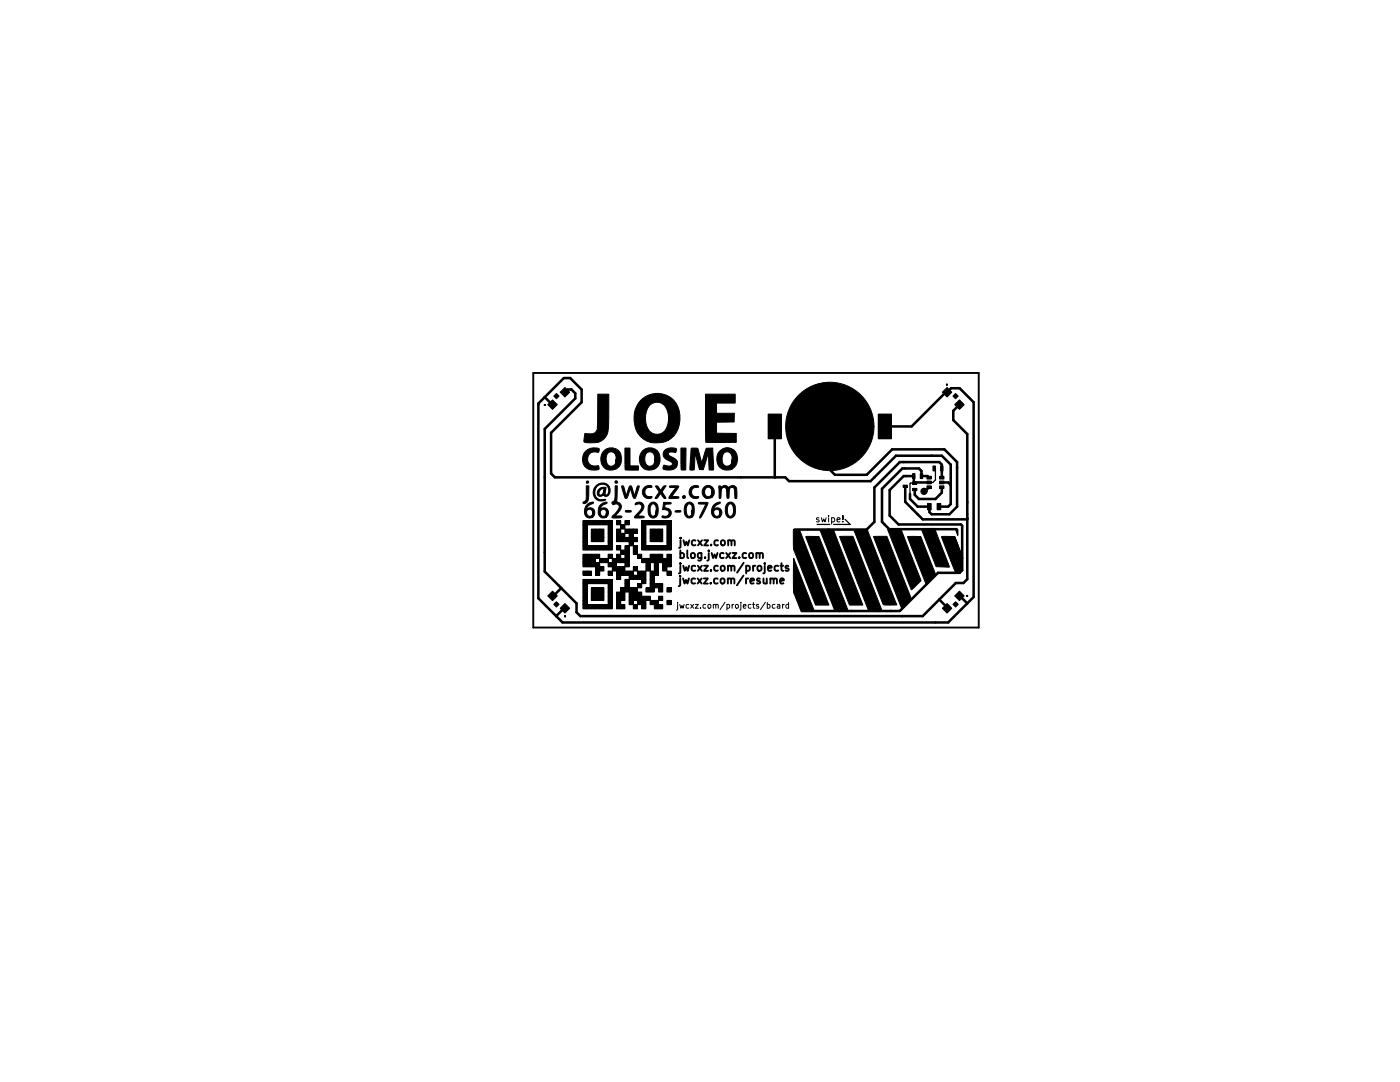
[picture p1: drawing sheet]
<svg xmlns="http://www.w3.org/2000/svg" width="279mm" height="216mm" viewBox="0 0 279 216" stroke-linecap="round" stroke-linejoin="round" font-family="sans-serif">
<path d="M189 76.7v.1M108.7 80.7v.2M193 118.8v.2M112.8 122.9v.1" fill="none" stroke="#000" stroke-width=".3"/>
<g fill="none" stroke="#000" stroke-width=".2">
<path d="M110.5 79l.5-.5 .6 .5-.6 .6zM112.7 77.3l1 1-1 .9-.9-.9zM119.3 78.7h2.2v3.2a14.8 14.8 0 0 1-.4 4.9 2.93 2.93 0 0 1-3.2 1.6l-1-.1-.4-.2 .2-1.6h.3a1.67 1.67 0 0 0 2.2-.7zM128.2 79.6a4.6 4.6 0 0 1 5.2-.5 4.6 4.6 0 0 1 2.3 4.7 4.6 4.6 0 0 1-2.3 4v-4.6a2.66 2.66 0 0 0-2.3-2.9 2.42 2.42 0 0 0-2.2 2.5 3.7 3.7 0 0 0 1.2 3.6 2.18 2.18 0 0 0 3.2-1.8l.1-1.4v4.6a4.6 4.6 0 0 1-4.9-.2 4.6 4.6 0 0 1-2-4.6 4.9 4.9 0 0 1 1.7-3.4zM140.8 78.7h5.9v1.7h-3.7v2.1h3.6l-.1 1.7h-3.5v2.2l3.9 .1v1.8l-6-.1zM188.1 78.3l.9-1 1 1-1 .9zM190.7 78.5l.5 .5-.5 .6-.5-.6zM109.3 80.7l1-.9 .9 .9-.9 1zM116.9 90a2.56 2.56 0 0 1 2.7-.4l-.1 .6a1.7 1.7 0 0 0-2.2 1.2 1.5 1.5 0 0 0 2.2 1.5l.1 .6a2.22 2.22 0 0 1-2.9-.5 2.22 2.22 0 0 1 .2-3zM117 96.9h.5v2.3a1.02 1.02 0 0 1-1.1 1.2v-.2a.82 .82 0 0 0 .6-1zM119.1 96.8a1.53 1.53 0 0 1 2.3 0 1.53 1.53 0 0 1-.2 2.2l-.6-.1-.1-1.3a.85 .85 0 0 0-.9 1.1l.6-.1 .4-.8v1.1l-.1-.1a.76 .76 0 0 1-1.2 0 .76 .76 0 0 1 .2-1.1 1.38 1.38 0 0 1 1.5-.4l-.2 1.3 .1 .2a1.11 1.11 0 0 0 .6-1 1.11 1.11 0 0 0-.6-1 1.56 1.56 0 0 0-2.1 .9 1.56 1.56 0 0 0 1 2h1.1a1.67 1.67 0 0 1-2.2-.3 1.67 1.67 0 0 1 0-2.2zM120.7 89.8a2.08 2.08 0 0 1 2.4-.1 2.08 2.08 0 0 1 .9 2.2 1.9 1.9 0 0 1-1 1.6v-1.9a1.09 1.09 0 0 0-.3-1.1 1.09 1.09 0 0 0-1.1-.3 1.77 1.77 0 0 0 .1 2.8l.7-.1a1.15 1.15 0 0 0 .6-1.3v1.9a2.13 2.13 0 0 1-2.6-.3 2.13 2.13 0 0 1-.3-2.5z"/>
<path d="M122.8 96.9h.4l-.1 3.2a1.06 1.06 0 0 1 .9 .7 1.06 1.06 0 0 1-.3 1.1l-1 1.1h1.3l.1 .1a3.1 3.1 0 0 1-2 .2l.3-.5a2.65 2.65 0 0 0 1.2-1.8 .92 .92 0 0 0-1.3-.3l-.2-.3 .5-.5 .1-.4zM124 97h.5l.5 1.8 .2-.5a1.6 1.6 0 0 1 .6-1.4 1.74 1.74 0 0 1 .6 1.4l.2 .7 .5-1.8 .3-.3 .2 .1-.2 .7a2.84 2.84 0 0 1-.8 1.8l-.3-.4-.5-1.7-.6 1.8-.1 .2h-.3zM124.7 89.4h1v3.6h1.7v.8h-2.6zM128.4 89.8a2.07 2.07 0 0 1 2.4-.1 2.07 2.07 0 0 1 .9 2.2 1.9 1.9 0 0 1-1 1.6v-1.9a1.08 1.08 0 0 0-.3-1.1 1.08 1.08 0 0 0-1.1-.3 1.77 1.77 0 0 0 .1 2.8l.7-.1a1.14 1.14 0 0 0 .6-1.3v1.9a2.13 2.13 0 0 1-2.6-.3 2.13 2.13 0 0 1-.3-2.5zM128.7 97.1l.5-.2a.67 .67 0 0 1 .9 .2v.1a1.09 1.09 0 0 0-1.3 1.4 1.45 1.45 0 0 0 1.3 .5v.1a1.25 1.25 0 0 1-1.8-.3 1.25 1.25 0 0 1 .4-1.8zM130.8 97l.5 .1 .6 .8 .5-.9 .5-.1-.4 .6a.7 .7 0 0 0 0 1.2l.4 .8-.5-.2-.6-.8a1.1 1.1 0 0 1-1.1 .9l.9-1.3zM132.6 89.9a2.24 2.24 0 0 1 2.4-.3l-.2 .7-1.3-.1-.1 .4 .1 .3a3.4 3.4 0 0 1 1.7 1.2 1.37 1.37 0 0 1-1.6 1.7l-.8-.1a.49 .49 0 0 1-.5-.3 .49 .49 0 0 1 .3-.6l1.1 .2 .4-.1 .1-.4a1.74 1.74 0 0 0-1.3-.9 1.14 1.14 0 0 1-.3-1.7zM133.6 97h1.8l-1.3 2 1.3 .1 .1 .2a2.44 2.44 0 0 1-1.9 .1h-.1l.1-.4 1.3-1.6-1.2-.1zM135.9 89.4h1v4.4h-1zM137.9 97.3a1.11 1.11 0 0 1 1.5-.2v.1a1.09 1.09 0 0 0-1.3 1.4 1.44 1.44 0 0 0 1.3 .5v.1a1.26 1.26 0 0 1-1.7-.2 1.26 1.26 0 0 1 .2-1.7zM138 89.4l1.3 .1 .8 2.9 .8-3h1.3l.1 2.2a3.9 3.9 0 0 1 0 2.2h-.8l-.2-3.2-.9 3.1h-.8l-.9-3.2-.1 3.1a.62 .62 0 0 1-.9 0zM140.4 97.3a1.28 1.28 0 0 1 1.9 0 1.28 1.28 0 0 1-.2 1.9v-1.2a.74 .74 0 0 0-.8-.8 .74 .74 0 0 0-.7 .9 .79 .79 0 0 0 .8 1 .79 .79 0 0 0 .7-1.1v1.2a1.27 1.27 0 0 1-1.8-.1 1.27 1.27 0 0 1 .1-1.8z"/>
<path d="M143.4 97h.4l.1 .2a1.02 1.02 0 0 1 1.5 .1 .86 .86 0 0 1 1-.4 .86 .86 0 0 1 .6 .9v1.6l-.2 .1-.3-2.1-.3-.1h-.3a1.83 1.83 0 0 0-.4 1.6l-.1 .5h-.3l-.1-1.3a.57 .57 0 0 0-.4-.9 .57 .57 0 0 0-.7 .7v1.3l-.3 .3zM143.8 89.9a2.07 2.07 0 0 1 2.4-.3 2.07 2.07 0 0 1 1 2.3l-.4 1-.7 .7v-2a1.06 1.06 0 0 0-.4-1.2 1.06 1.06 0 0 0-1.3 0 1.64 1.64 0 0 0 .6 2.6 1.09 1.09 0 0 0 1.1-1.4v2a2.12 2.12 0 0 1-2.3-.2 2.12 2.12 0 0 1-.7-2.3l.1-.5zM153.3 82.6h2.6v5h-2.6zM175.3 82.6h2.6v5h-2.6zM180.2 96.8h.9v.5h-.9zM182.1 94.5h.5v1h-.5zM182.1 96.2h.9v.4h-.9zM182.1 97.5h.9v.4h-.9zM183.7 94.5h.4v1h-.4zM185 96.9h.8v.6h-.8zM185 96h.8v.5h-.8zM185 95h.8v.6h-.8z"/>
<path d="M186.2 93h.5v1h-.5zM187.5 95h.9v.6h-.9zM187.5 96h.9v.5h-.9zM187.5 96.9h.9v.6h-.9zM187.7 93h.5v1h-.5zM190.5 80.7l1-.9 .9 .9-.9 1zM109.3 118.9l1-.9 .9 .9-.9 1zM116.3 103.9h.9v.8h-.9zM116.3 104.7h.9v.9h-.9zM116.3 105.6h.9v.8h-.9zM116.3 106.4h.9v.8h-.9zM116.3 107.2h.9v.9h-.9z"/>
<path d="M116.3 108.1h.9v.8h-.9zM116.3 108.9h.9v.9h-.9zM116.3 110.6h.9v.8h-.9zM116.3 111.4h.9v.9h-.9zM116.3 112.3h.9v.8h-.9zM116.3 113.9h.9v.9h-.9zM116.3 115.6h.9v.9h-.9zM116.3 116.5h.9v.8h-.9zM116.3 117.3h.9v.8h-.9zM116.3 118.1h.9v.9h-.9zM116.3 119h.9v.8h-.9zM116.3 119.8h.9v.9h-.9z"/>
<path d="M117.2 103.9h.8v.8h-.8zM117.2 108.9h.8v.9h-.8zM117.2 110.6h.8v.8h-.8zM117.2 111.4h.8v.9h-.8zM117.2 112.3h.8v.8h-.8zM117.2 113.9h.8v.9h-.8zM117.2 115.6h.8v.9h-.8zM117.2 100.6l1-.4h.2v.2a1.46 1.46 0 0 0-1.3 1.2 1 1 0 0 1 1.5 .1 1 1 0 0 1-.3 1.5v-.9a.63 .63 0 0 0-.8-.7 .63 .63 0 0 0-.4 1 .6 .6 0 0 0 .8 .4 .6 .6 0 0 0 .4-.7v.9a1.07 1.07 0 0 1-1.2 0 1.07 1.07 0 0 1-.5-1.1l.1-.6zM118 103.9h.8v.8h-.8zM118 105.6h.8v.8h-.8zM118 106.4h.8v.8h-.8zM118 107.2h.8v.9h-.8z"/>
<path d="M118 108.9h.8v.9h-.8zM118 110.6h.8v.8h-.8zM118 111.4h.8v.9h-.8zM118 112.3h.8v.8h-.8zM118 115.6h.8v.9h-.8zM118 117.3h.8v.8h-.8zM118 118.1h.8v.9h-.8zM118 119h.8v.8h-.8zM118.8 103.9h.9v.8h-.9zM118.8 105.6h.9v.8h-.9zM118.8 106.4h.9v.8h-.9zM118.8 107.2h.9v.9h-.9z"/>
<path d="M118.8 108.9h.9v.9h-.9zM118.8 110.6h.9v.8h-.9zM118.8 112.3h.9v.8h-.9zM118.8 113.1h.9v.8h-.9zM118.8 113.9h.9v.9h-.9zM118.8 115.6h.9v.9h-.9zM118.8 117.3h.9v.8h-.9zM118.8 118.1h.9v.9h-.9zM118.8 119h.9v.8h-.9zM119.7 103.9h.8v.8h-.8zM119.7 105.6h.8v.8h-.8zM119.7 106.4h.8v.8h-.8z"/>
<path d="M119.7 107.2h.8v.9h-.8zM119.7 108.9h.8v.9h-.8zM119.7 111.4h.8v.9h-.8zM119.7 113.1h.8v.8h-.8zM119.7 115.6h.8v.9h-.8zM119.7 117.3h.8v.8h-.8zM119.7 118.1h.8v.9h-.8zM119.7 119h.8v.8h-.8zM119.9 100.7l.8-.5h.4v.3h-.2a1.27 1.27 0 0 0-1.1 1 1.02 1.02 0 0 1 1.5 .2 1.02 1.02 0 0 1-.3 1.5v-.9a.65 .65 0 0 0-.9-.6 .65 .65 0 0 0-.1 1.1l.5 .2a.62 .62 0 0 0 .5-.7v.9a1.09 1.09 0 0 1-1.2-.1 1.09 1.09 0 0 1-.4-1.2 1.53 1.53 0 0 1 .5-1.2zM120.5 103.9h.9v.8h-.9zM120.5 108.9h.9v.9h-.9zM120.5 111.4h.9v.9h-.9z"/>
<path d="M120.5 115.6h.9v.9h-.9zM121.4 103.9h.8v.8h-.8zM121.4 104.7h.8v.9h-.8zM121.4 105.6h.8v.8h-.8zM121.4 106.4h.8v.8h-.8zM121.4 107.2h.8v.9h-.8zM121.4 108.1h.8v.8h-.8zM121.4 108.9h.8v.9h-.8zM121.4 110.6h.8v.8h-.8zM121.4 112.3h.8v.8h-.8zM121.4 113.9h.8v.9h-.8zM121.4 115.6h.8v.9h-.8z"/>
<path d="M121.4 116.5h.8v.8h-.8zM121.4 117.3h.8v.8h-.8zM121.4 118.1h.8v.9h-.8zM121.4 119h.8v.8h-.8zM121.4 119.8h.8v.9h-.8zM122.2 111.4h.8v.9h-.8zM122.2 112.3h.8v.8h-.8zM122.2 113.1h.8v.8h-.8zM123 103.9h.9v.8h-.9zM123 105.6h.9v.8h-.9zM123 106.4h.9v.8h-.9zM123 107.2h.9v.9h-.9z"/>
<path d="M123 108.9h.9v.9h-.9zM123 110.6h.9v.8h-.9zM123 111.4h.9v.9h-.9zM123 113.1h.9v.8h-.9zM123 113.9h.9v.9h-.9zM123 114.8h.9v.8h-.9zM123 118.1h.9v.9h-.9zM123 119h.9v.8h-.9zM123 119.8h.9v.9h-.9zM123.9 104.7h.8v.9h-.8zM123.9 106.4h.8v.8h-.8zM123.9 107.2h.8v.9h-.8z"/>
<path d="M123.9 109.8h.8v.8h-.8zM123.9 111.4h.8v.9h-.8zM123.9 113.1h.8v.8h-.8zM123.9 113.9h.8v.9h-.8zM123.9 117.3h.8v.8h-.8zM123.9 118.1h.8v.9h-.8zM123.9 119h.8v.8h-.8zM124.7 103.9h.9v.8h-.9zM124.7 105.6h.9v.8h-.9zM124.7 107.2h.9v.9h-.9zM124.7 108.9h.9v.9h-.9zM124.7 109.8h.9v.8h-.9z"/>
<path d="M124.7 110.6h.9v.8h-.9zM124.7 111.4h.9v.9h-.9zM124.7 112.3h.9v.8h-.9zM124.7 113.9h.9v.9h-.9zM124.7 115.6h.9v.9h-.9zM124.7 116.5h.9v.8h-.9zM124.7 117.3h.9v.8h-.9zM124.8 101.9h.1a1.04 1.04 0 0 1 1.1 .1l-.1 .2a1.04 1.04 0 0 1-1.1-.2zM125.6 105.6h.8v.8h-.8zM125.6 106.4h.8v.8h-.8zM125.6 107.2h.8v.9h-.8zM125.6 108.1h.8v.8h-.8z"/>
<path d="M125.6 113.9h.8v.9h-.8zM125.6 114.8h.8v.8h-.8zM125.6 117.3h.8v.8h-.8zM125.6 118.1h.8v.9h-.8zM125.6 119h.8v.8h-.8zM125.6 119.8h.8v.9h-.8zM126.4 105.6h.8v.8h-.8zM126.4 107.2h.8v.9h-.8zM126.4 108.9h.8v.9h-.8zM126.4 109.8h.8v.8h-.8zM126.4 113.1h.8v.8h-.8zM126.4 114.8h.8v.8h-.8z"/>
<path d="M126.4 117.3h.8v.8h-.8zM126.4 118.1h.8v.9h-.8zM126.4 119h.8v.8h-.8zM126.8 100.4a.99 .99 0 0 1 1.4 0 .99 .99 0 0 1 .1 1.4l-1.1 1.1 1.2 .1 .2 .2a2.36 2.36 0 0 1-1.9 .1l-.1-.2 .6-.6a1.62 1.62 0 0 0 .8-1.7 1.01 1.01 0 0 0-1.3-.1zM127.2 110.6h.9v.8h-.9zM127.2 113.9h.9v.9h-.9zM127.2 114.8h.9v.8h-.9zM127.2 116.5h.9v.8h-.9zM127.2 118.1h.9v.9h-.9zM127.2 119h.9v.8h-.9zM127.2 119.8h.9v.9h-.9zM128.1 103.9h.8v.8h-.8z"/>
<path d="M128.1 104.7h.8v.9h-.8zM128.1 105.6h.8v.8h-.8zM128.1 106.4h.8v.8h-.8zM128.1 107.2h.8v.9h-.8zM128.1 108.1h.8v.8h-.8zM128.1 108.9h.8v.9h-.8zM128.1 111.4h.8v.9h-.8zM128.1 113.9h.8v.9h-.8zM128.1 114.8h.8v.8h-.8zM128.1 115.6h.8v.9h-.8zM128.1 119h.8v.8h-.8zM128.1 119.8h.8v.9h-.8z"/>
<path d="M128.9 103.9h.8v.8h-.8zM128.9 108.9h.8v.9h-.8zM128.9 111.4h.8v.9h-.8zM128.9 112.3h.8v.8h-.8zM128.9 113.1h.8v.8h-.8zM128.9 117.3h.8v.8h-.8zM128.9 119h.8v.8h-.8zM129.7 100.5a.99 .99 0 0 1 1.2-.2 .99 .99 0 0 1 .5 1.2l-.1 .9-.3 .7a3.6 3.6 0 0 0-.3-2.3l-.4-.3a1.71 1.71 0 0 0-.1 2.5l.6-.2 .2-1v1.3a.97 .97 0 0 1-1.1 .1 .97 .97 0 0 1-.5-.9v-1.2zM129.7 103.9h.9v.8h-.9zM129.7 105.6h.9v.8h-.9zM129.7 106.4h.9v.8h-.9zM129.7 107.2h.9v.9h-.9z"/>
<path d="M129.7 108.9h.9v.9h-.9zM129.7 110.6h.9v.8h-.9zM129.7 111.4h.9v.9h-.9zM129.7 113.9h.9v.9h-.9zM129.7 114.8h.9v.8h-.9zM129.7 115.6h.9v.9h-.9zM129.7 116.5h.9v.8h-.9zM129.7 117.3h.9v.8h-.9zM129.7 119.8h.9v.9h-.9zM130.6 103.9h.8v.8h-.8zM130.6 105.6h.8v.8h-.8zM130.6 106.4h.8v.8h-.8z"/>
<path d="M130.6 107.2h.8v.9h-.8zM130.6 108.9h.8v.9h-.8zM130.6 110.6h.8v.8h-.8zM130.6 111.4h.8v.9h-.8zM130.6 112.3h.8v.8h-.8zM130.6 113.1h.8v.8h-.8zM130.6 113.9h.8v.9h-.8zM130.6 116.5h.8v.8h-.8zM130.6 119.8h.8v.9h-.8zM131.4 103.9h.9v.8h-.9zM131.4 105.6h.9v.8h-.9zM131.4 106.4h.9v.8h-.9z"/>
<path d="M131.4 107.2h.9v.9h-.9zM131.4 108.9h.9v.9h-.9zM131.4 110.6h.9v.8h-.9zM131.4 111.4h.9v.9h-.9zM131.4 116.5h.9v.8h-.9zM131.4 117.3h.9v.8h-.9zM131.4 119h.9v.8h-.9zM132.3 103.9h.8v.8h-.8zM132.3 108.9h.8v.9h-.8zM132.3 111.4h.8v.9h-.8zM132.3 112.3h.8v.8h-.8zM132.3 113.1h.8v.8h-.8z"/>
<path d="M132.4 100.2l1.5 .2v.2h-.9a.4 .4 0 0 0-.3 .4 .4 .4 0 0 0 .3 .4 1.04 1.04 0 0 1 .9 1.3 1.04 1.04 0 0 1-1.5 .6l-.3-.1 .1-.3a.79 .79 0 0 0 1 0 .79 .79 0 0 0 .2-.9l-.5-.3h-.7zM133.1 103.9h.8v.8h-.8zM133.1 104.7h.8v.9h-.8zM133.1 105.6h.8v.8h-.8zM133.1 106.4h.8v.8h-.8zM133.1 107.2h.8v.9h-.8zM133.1 108.1h.8v.8h-.8zM133.1 108.9h.8v.9h-.8zM133.1 110.6h.8v.8h-.8zM133.1 111.4h.8v.9h-.8zM133.1 112.3h.8v.8h-.8zM133.1 113.9h.8v.9h-.8z"/>
<path d="M133.1 117.3h.8v.8h-.8zM133.1 119.8h.8v.9h-.8zM134.8 102a.94 .94 0 0 1 1.1 0l-.1 .2h-.8l-.3-.1zM137 100.4a.97 .97 0 0 1 1.1-.1 .97 .97 0 0 1 .4 1.1l.1 .4a1.52 1.52 0 0 1-.5 1.4v-1.5a.83 .83 0 0 0-.7-1.2 1.8 1.8 0 0 0 0 2.5l.6-.2 .1-1v1.4a1.03 1.03 0 0 1-1.2 0 1.03 1.03 0 0 1-.3-1.2 1.93 1.93 0 0 1 .4-1.6zM139.4 100.3l1.4-.1 .5 .2-1 2.1-.6 .9-.1-.1 .1-.3 1.2-2.4h-1.4zM142.6 100.6l.4-.2 .7-.2v.2l-.3 .2a1.33 1.33 0 0 0-1 1 1.01 1.01 0 0 1 1.5 .1 1.01 1.01 0 0 1-.2 1.5v-1a.63 .63 0 0 0-1-.4 .63 .63 0 0 0 0 1 .63 .63 0 0 0 1-.3v-.3v1a1.08 1.08 0 0 1-1.2 0 1.08 1.08 0 0 1-.5-1.1l.1-.6zM145.2 100.4a1.05 1.05 0 0 1 1.2 .1 1.05 1.05 0 0 1 .4 1.1l-.1 1.1-.3 .4a3.6 3.6 0 0 0-.3-2.4l-.1-.1a.48 .48 0 0 0-.7 .2l-.1 1.2a.76 .76 0 0 0 .7 1 1.18 1.18 0 0 0 .5-1.2v1.3a1.02 1.02 0 0 1-1.2 .1 1.02 1.02 0 0 1-.4-1.2 1.9 1.9 0 0 1 .4-1.6zM158.3 105.7l1.3 .1 5.8 14.9h-2.6l-3.8-9.4a4.9 4.9 0 0 1-.7-3.3zM158.4 111.4l4.1 10.4-2.6 .1-.9-2a4.9 4.9 0 0 1-.7-3.4zM160.8 107.1h2.6l5.9 14.7-2.7 .1zM163.4 103.4l-.3-.1-.2 .2 .1 .2 .4 .1v.3h-.5M163.6 105.7l2.8 .1 5.8 14.9h-2.7z"/>
<path d="M163.9 103.3l.3 .8 .2-.6 .2 .6 .3-.8M164.9 106h.9v.9h-.9zM165.4 102.9v.1M165.4 103.3v.8M166 103.4l.3-.1 .3 .2-.1 .6h-.5M166 103.3v1.3M167.1 103.7l.6-.1-.1-.2-.4-.1-.1 .2v.6h.5M167.6 107.1l2.6-.1 5.8 14.9h-2.6zM168.2 104v.1M168.2 102.9v.8M170.4 105.7l2.7 .1 5.9 14.9h-1.1a2.25 2.25 0 0 1-1.7-.1zM174.3 107.1l2.7-.1 4.9 12.6-1.9 1.9z"/>
<path d="M177.1 105.7l2.8 .1 3.9 10.1-1.9 1.8zM181.1 107.1h2.7l.5 1.4 2.5 6.3-1.9 1.9zM183.9 105.7l2.8 .1 2.7 7.4-2.6-.1zM185 106h.9v.9h-.9zM185.1 100.5h.8v1.2h-.8zM187 100.5h.8v1.2h-.8zM187.9 107.1h2.6l.7 1.6v5.7h-.3a44.7 44.7 0 0 1-2.9-7zM190.5 107.1l1.3 3.3v3.4l-.4 .5h-.6zM190.7 105.7h.5v1.1zM191.5 118l.9 .9-.9 1-1-1zM110.5 120.6l.5-.5 .6 .5-.6 .5zM112.7 120.4l1 1-1 .9-.9-.9z"/>
<path d="M116.3 120.7h.9v.8h-.9zM117.2 120.7h.8v.8h-.8zM118 120.7h.8v.8h-.8zM118.8 120.7h.9v.8h-.9zM119.7 120.7h.8v.8h-.8zM120.5 120.7h.9v.8h-.9zM121.4 120.7h.8v.8h-.8zM123 120.7h.9v.8h-.9zM123.9 120.7h.8v.8h-.8zM126.4 120.7h.8v.8h-.8zM128.1 120.7h.8v.8h-.8zM130.6 120.7h.8v.8h-.8z"/>
<path d="M131.4 120.7h.9v.8h-.9zM135.2 120.6v1l-.2 .1M135.2 120.2v.1M135.7 120.6l.2 .8 .2-.6 .2 .6 .2-.8M137.5 120.7l-.4-.1-.2 .2 .1 .5h.5M137.8 120.6l.6 .8M138.4 120.6l-.6 .8M138.8 120.6h.6l-.6 .8h.6M139.8 121.3v.1M140.8 120.7l-.3-.1-.2 .2 .1 .5h.4M141.3 120.7l.2-.1 .3 .1v.6h-.5zM142.4 120.7h.4v.7"/>
<path d="M142.4 120.6v.8M142.8 120.8l.2-.2 .3 .1v.7M144.7 120.2l-1 1.4M145.1 120.7l.3-.1 .2 .2-.1 .5h-.4M145.1 120.6v1.1M146.1 120.6v.8M146.4 120.6l-.3 .2M146.8 120.7l.2-.1 .3 .1v.6h-.5zM147.9 120.6v1l-.3 .1M147.9 120.2v.1M148.3 121l.6-.1-.1-.2-.3-.1-.2 .2 .1 .5h.4M149.9 120.7l-.4-.1-.2 .2 .1 .5h.5"/>
<path d="M150.2 120.6h.4M150.4 120.2v1l.2 .2M151.4 120.7l-.3-.1-.1 .2v.1l.4 .1v.3h-.4M152.8 120.2l-1 1.4M153.1 120.7l.4-.1 .2 .2-.1 .5h-.5M153.1 120.2v1.2M154.7 120.7l-.4-.1-.2 .2 .1 .5h.5M155.1 120.7h.5v.7M155.6 120.9l-.5 .2 .2 .3 .3-.1M156.2 120.6v.8M156.5 120.6l-.3 .2M157.4 120.7l-.3-.1-.3 .2 .1 .5h.5"/>
<path d="M157.4 120.2v1.2M167.2 120.5h.9v.8h-.9zM189 120.4l1 1-1 .9-.9-.9zM190.2 120.6l.5-.5 .5 .5-.5 .5z"/>
<circle cx="117.2" cy="96.2" r=".25"/>
<circle cx="123" cy="96.2" r=".27"/>
<circle cx="136.5" cy="99.2" r=".29"/>
<circle cx="165.6" cy="85.1" r="8.8"/>
<circle cx="184.4" cy="98" r=".62"/>
</g>
<g fill="none" stroke="#000" stroke-width=".38">
<path d="M106.4 74.4h88.9v50.8h-88.9zM135.7 115.4v1.3l-.2 .2M135.7 114.9v.2M135.8 112.9v1.3l-.3 .2M135.8 112.4v.1M135.8 110.4l.4-.1 .3 .3-.1 .7h-.6M135.8 109.8v1.6M135.8 107.8v1.3l-.3 .2M135.8 107.3v.1M136.3 115.4l.3 1 .3-.7 .3 .7 .3-1M136.4 112.9l.3 1 .2-.7 .3 .7 .3-1M136.4 107.8l.3 1 .3-.7 .3 .7 .3-1"/>
<path d="M137.2 109.8v1.3l.2 .3M138 110.4l.4-.1 .3 .3v.5l-.3 .3-.4-.1-.1-.2zM138.7 115.5l-.4-.1-.3 .3 .1 .7h.6M138.8 113l-.5-.1-.3 .3 .2 .6h.6M138.8 107.9l-.4-.1-.3 .3 .1 .6h.6M139.2 115.4l.8 1M139.3 112.9l.8 1M139.3 107.8l.8 1M140 110.3v1.3l-.3 .3-.4-.1M140 110.4l-.4-.1-.3 .3 .1 .7h.6M140 115.4l-.8 1M140.1 112.9l-.8 1"/>
<path d="M140.1 107.8l-.8 1M140.5 115.4h.8l-.8 1h.8M140.5 112.9h.8l-.8 1h.8M140.5 107.8h.8l-.8 1h.8M140.7 111.2v.2M141.4 110.3v1.4l-.2 .2M141.4 109.8v.2M141.8 116.3v.1M141.9 113.8v.1M141.9 108.7v.1M142 110.3l.3 1.1 .3-.8 .3 .8 .3-1.1M143.2 115.5l-.4-.1-.3 .3 .1 .7h.6"/>
<path d="M143.3 113l-.5-.1-.3 .3 .2 .6h.6M143.3 107.9l-.4-.1-.3 .3 .1 .6h.6M143.9 115.5l.4-.1 .3 .3v.5l-.3 .2h-.4l-.1-.2zM144 113l.3-.1 .3 .3v.4l-.3 .3-.3-.1-.2-.2zM144 107.9l.4-.1 .3 .3v.4l-.3 .3-.4-.1-.1-.2zM144.4 110.4l-.4-.1-.3 .3 .1 .7h.6M144.9 110.3l.8 1.1M145.3 115.6l.2-.2 .3 .1 .1 .9M145.3 115.4v1M145.3 113l.2-.1 .4 .1v.9M145.3 112.9v1M145.3 108l.2-.2 .4 .1 .1 .9"/>
<path d="M145.3 107.8v1M145.7 110.3l-.8 1.1M145.9 115.6l.2-.2 .4 .1 .1 .9M145.9 113.1l.3-.2 .3 .1 .1 .9M146 108l.2-.2 .4 .1v.9M146.2 110.3h.8l-.8 1.1h.8M147.5 111.2v.2M148.4 114.8l-1.3 2M148.4 112.3l-1.3 2M148.9 115.4v1M148.9 113l.5-.1 .2 .3-.1 .6h-.6M148.9 110.4l-.4-.1-.3 .3 .1 .7h.6"/>
<path d="M148.9 112.9v1.5M149.3 115.4l-.3 .1-.1 .2M149.6 110.4l.4-.1 .3 .3v.5l-.3 .3-.4-.1-.1-.2zM149.8 115.9l.7-.1-.1-.3-.4-.1-.2 .2v.8h.6M150.3 112.9v1M150.7 112.9l-.3 .1-.1 .2M151 110.5l.2-.2 .3 .1 .1 1M151 110.3v1.1M151.3 113l.4-.1 .3 .3v.4l-.3 .3-.4-.1-.1-.2zM151.6 110.6l.2-.3 .4 .1 .1 1M151.6 115.5l-.3-.1-.2 .2v.3l.5 .1v.4h-.5M152.4 115.4v1h.4l.2-.1"/>
<path d="M152.6 112.9v1.3l-.3 .2M152.6 112.4v.1M153 115.4v1M153.3 113.4l.7-.2-.1-.2-.4-.1-.2 .2v.7h.6M153.7 115.6l.3-.2 .3 .1 .1 .9M153.7 115.4v1M154.4 115.6l.2-.2 .4 .1 .1 .9M155.3 113l-.4-.1-.3 .3 .1 .6h.6M155.7 115.9l.7-.1v-.3l-.5-.1-.2 .2 .1 .8h.6M155.7 112.9h.6M156 112.4v1.3l.3 .2M157.3 113l-.3-.1-.2 .2v.2l.5 .2v.3h-.5"/>
</g>
<g fill="#000">
<path d="M110.5 79l.5-.5 .6 .5-.6 .6zM112.7 77.3l1 1-1 .9-.9-.9zM119.3 78.7h2.2v3.2a14.8 14.8 0 0 1-.4 4.9 2.93 2.93 0 0 1-3.2 1.6l-1-.1-.4-.2 .2-1.6h.3a1.67 1.67 0 0 0 2.2-.7zM188.1 78.3l.9-1 1 1-1 .9zM190.7 78.5l.5 .5-.5 .6-.5-.6zM109.3 80.7l1-.9 .9 .9-.9 1zM117 96.9h.5v2.3a1.02 1.02 0 0 1-1.1 1.2v-.2a.82 .82 0 0 0 .6-1zM116.9 90a2.56 2.56 0 0 1 2.7-.4l-.1 .6a1.7 1.7 0 0 0-2.2 1.2 1.5 1.5 0 0 0 2.2 1.5l.1 .6a2.22 2.22 0 0 1-2.9-.5 2.22 2.22 0 0 1 .2-3zM119.1 96.8a1.53 1.53 0 0 1 2.3 0 1.53 1.53 0 0 1-.2 2.2l-.6-.1-.1-1.3a.85 .85 0 0 0-.9 1.1l.6-.1 .4-.8v1.1l-.1-.1a.76 .76 0 0 1-1.2 0 .76 .76 0 0 1 .2-1.1 1.38 1.38 0 0 1 1.5-.4l-.2 1.3 .1 .2a1.11 1.11 0 0 0 .6-1 1.11 1.11 0 0 0-.6-1 1.56 1.56 0 0 0-2.1 .9 1.56 1.56 0 0 0 1 2h1.1a1.67 1.67 0 0 1-2.2-.3 1.67 1.67 0 0 1 0-2.2zM120.7 89.8a2.08 2.08 0 0 1 2.4-.1 2.08 2.08 0 0 1 .9 2.2 1.9 1.9 0 0 1-1 1.6v-1.9a1.09 1.09 0 0 0-.3-1.1 1.09 1.09 0 0 0-1.1-.3 1.77 1.77 0 0 0 .1 2.8l.7-.1a1.15 1.15 0 0 0 .6-1.3v1.9a2.13 2.13 0 0 1-2.6-.3 2.13 2.13 0 0 1-.3-2.5zM124.7 89.4h1v3.6h1.7v.8h-2.6zM124 97h.5l.5 1.8 .2-.5a1.6 1.6 0 0 1 .6-1.4 1.74 1.74 0 0 1 .6 1.4l.2 .7 .5-1.8 .3-.3 .2 .1-.2 .7a2.84 2.84 0 0 1-.8 1.8l-.3-.4-.5-1.7-.6 1.8-.1 .2h-.3z"/>
<path d="M128.7 97.1l.5-.2a.67 .67 0 0 1 .9 .2v.1a1.09 1.09 0 0 0-1.3 1.4 1.45 1.45 0 0 0 1.3 .5v.1a1.25 1.25 0 0 1-1.8-.3 1.25 1.25 0 0 1 .4-1.8zM128.4 89.8a2.07 2.07 0 0 1 2.4-.1 2.07 2.07 0 0 1 .9 2.2 1.9 1.9 0 0 1-1 1.6v-1.9a1.08 1.08 0 0 0-.3-1.1 1.08 1.08 0 0 0-1.1-.3 1.77 1.77 0 0 0 .1 2.8l.7-.1a1.14 1.14 0 0 0 .6-1.3v1.9a2.13 2.13 0 0 1-2.6-.3 2.13 2.13 0 0 1-.3-2.5zM130.8 97l.5 .1 .6 .8 .5-.9 .5-.1-.4 .6a.7 .7 0 0 0 0 1.2l.4 .8-.5-.2-.6-.8a1.1 1.1 0 0 1-1.1 .9l.9-1.3zM132.6 89.9a2.24 2.24 0 0 1 2.4-.3l-.2 .7-1.3-.1-.1 .4 .1 .3a3.4 3.4 0 0 1 1.7 1.2 1.37 1.37 0 0 1-1.6 1.7l-.8-.1a.49 .49 0 0 1-.5-.3 .49 .49 0 0 1 .3-.6l1.1 .2 .4-.1 .1-.4a1.74 1.74 0 0 0-1.3-.9 1.14 1.14 0 0 1-.3-1.7zM133.6 97h1.8l-1.3 2 1.3 .1 .1 .2a2.44 2.44 0 0 1-1.9 .1h-.1l.1-.4 1.3-1.6-1.2-.1zM128.2 79.6a4.6 4.6 0 0 1 5.2-.5 4.6 4.6 0 0 1 2.3 4.7 4.6 4.6 0 0 1-2.3 4v-4.6a2.66 2.66 0 0 0-2.3-2.9 2.42 2.42 0 0 0-2.2 2.5 3.7 3.7 0 0 0 1.2 3.6 2.18 2.18 0 0 0 3.2-1.8l.1-1.4v4.6a4.6 4.6 0 0 1-4.9-.2 4.6 4.6 0 0 1-2-4.6 4.9 4.9 0 0 1 1.7-3.4zM135.9 89.4h1v4.4h-1zM137.9 97.3a1.11 1.11 0 0 1 1.5-.2v.1a1.09 1.09 0 0 0-1.3 1.4 1.44 1.44 0 0 0 1.3 .5v.1a1.26 1.26 0 0 1-1.7-.2 1.26 1.26 0 0 1 .2-1.7zM138 89.4l1.3 .1 .8 2.9 .8-3h1.3l.1 2.2a3.9 3.9 0 0 1 0 2.2h-.8l-.2-3.2-.9 3.1h-.8l-.9-3.2-.1 3.1a.62 .62 0 0 1-.9 0zM140.4 97.3a1.28 1.28 0 0 1 1.9 0 1.28 1.28 0 0 1-.2 1.9v-1.2a.74 .74 0 0 0-.8-.8 .74 .74 0 0 0-.7 .9 .79 .79 0 0 0 .8 1 .79 .79 0 0 0 .7-1.1v1.2a1.27 1.27 0 0 1-1.8-.1 1.27 1.27 0 0 1 .1-1.8zM140.8 78.7h5.9v1.7h-3.7v2.1h3.6l-.1 1.7h-3.5v2.2l3.9 .1v1.8l-6-.1zM143.4 97h.4l.1 .2a1.02 1.02 0 0 1 1.5 .1 .86 .86 0 0 1 1-.4 .86 .86 0 0 1 .6 .9v1.6l-.2 .1-.3-2.1-.3-.1h-.3a1.83 1.83 0 0 0-.4 1.6l-.1 .5h-.3l-.1-1.3a.57 .57 0 0 0-.4-.9 .57 .57 0 0 0-.7 .7v1.3l-.3 .3z"/>
<path d="M143.8 89.9a2.07 2.07 0 0 1 2.4-.3 2.07 2.07 0 0 1 1 2.3l-.4 1-.7 .7v-2a1.06 1.06 0 0 0-.4-1.2 1.06 1.06 0 0 0-1.3 0 1.64 1.64 0 0 0 .6 2.6 1.09 1.09 0 0 0 1.1-1.4v2a2.12 2.12 0 0 1-2.3-.2 2.12 2.12 0 0 1-.7-2.3l.1-.5zM153.3 82.6h2.6v5h-2.6zM175.3 82.6h2.6v5h-2.6zM180.2 96.8h.9v.5h-.9zM182.1 94.5h.5v1h-.5zM182.1 96.2h.9v.4h-.9zM182.1 97.5h.9v.4h-.9zM183.7 94.5h.4v1h-.4zM185 96.9h.8v.6h-.8zM185 96h.8v.5h-.8zM185 95h.8v.6h-.8zM186.2 93h.5v1h-.5z"/>
<path d="M187.5 95h.9v.6h-.9zM187.5 96h.9v.5h-.9zM187.5 96.9h.9v.6h-.9zM187.7 93h.5v1h-.5zM190.5 80.7l1-.9 .9 .9-.9 1zM109.3 118.9l1-.9 .9 .9-.9 1zM116.3 103.9h.9v.8h-.9zM116.3 104.7h.9v.9h-.9zM116.3 105.6h.9v.8h-.9zM116.3 106.4h.9v.8h-.9zM116.3 107.2h.9v.9h-.9zM116.3 108.1h.9v.8h-.9z"/>
<path d="M116.3 108.9h.9v.9h-.9zM116.3 110.6h.9v.8h-.9zM116.3 111.4h.9v.9h-.9zM116.3 112.3h.9v.8h-.9zM116.3 113.9h.9v.9h-.9zM116.3 115.6h.9v.9h-.9zM116.3 116.5h.9v.8h-.9zM116.3 117.3h.9v.8h-.9zM116.3 118.1h.9v.9h-.9zM116.3 119h.9v.8h-.9zM116.3 119.8h.9v.9h-.9zM117.2 103.9h.8v.8h-.8z"/>
<path d="M117.2 108.9h.8v.9h-.8zM117.2 110.6h.8v.8h-.8zM117.2 111.4h.8v.9h-.8zM117.2 112.3h.8v.8h-.8zM117.2 113.9h.8v.9h-.8zM117.2 115.6h.8v.9h-.8zM118 103.9h.8v.8h-.8zM118 105.6h.8v.8h-.8zM118 106.4h.8v.8h-.8zM118 107.2h.8v.9h-.8zM118 108.9h.8v.9h-.8zM118 110.6h.8v.8h-.8z"/>
<path d="M118 111.4h.8v.9h-.8zM118 112.3h.8v.8h-.8zM118 115.6h.8v.9h-.8zM118 117.3h.8v.8h-.8zM118 118.1h.8v.9h-.8zM118 119h.8v.8h-.8zM117.2 100.6l1-.4h.2v.2a1.46 1.46 0 0 0-1.3 1.2 1 1 0 0 1 1.5 .1 1 1 0 0 1-.3 1.5v-.9a.63 .63 0 0 0-.8-.7 .63 .63 0 0 0-.4 1 .6 .6 0 0 0 .8 .4 .6 .6 0 0 0 .4-.7v.9a1.07 1.07 0 0 1-1.2 0 1.07 1.07 0 0 1-.5-1.1l.1-.6zM118.8 103.9h.9v.8h-.9zM118.8 105.6h.9v.8h-.9zM118.8 106.4h.9v.8h-.9zM118.8 107.2h.9v.9h-.9zM118.8 108.9h.9v.9h-.9z"/>
<path d="M118.8 110.6h.9v.8h-.9zM118.8 112.3h.9v.8h-.9zM118.8 113.1h.9v.8h-.9zM118.8 113.9h.9v.9h-.9zM118.8 115.6h.9v.9h-.9zM118.8 117.3h.9v.8h-.9zM118.8 118.1h.9v.9h-.9zM118.8 119h.9v.8h-.9zM119.7 103.9h.8v.8h-.8zM119.7 105.6h.8v.8h-.8zM119.7 106.4h.8v.8h-.8zM119.7 107.2h.8v.9h-.8z"/>
<path d="M119.7 108.9h.8v.9h-.8zM119.7 111.4h.8v.9h-.8zM119.7 113.1h.8v.8h-.8zM119.7 115.6h.8v.9h-.8zM119.7 117.3h.8v.8h-.8zM119.7 118.1h.8v.9h-.8zM119.7 119h.8v.8h-.8zM120.5 103.9h.9v.8h-.9zM120.5 108.9h.9v.9h-.9zM120.5 111.4h.9v.9h-.9zM120.5 115.6h.9v.9h-.9zM121.4 103.9h.8v.8h-.8z"/>
<path d="M121.4 104.7h.8v.9h-.8zM121.4 105.6h.8v.8h-.8zM121.4 106.4h.8v.8h-.8zM121.4 107.2h.8v.9h-.8zM121.4 108.1h.8v.8h-.8zM121.4 108.9h.8v.9h-.8zM121.4 110.6h.8v.8h-.8zM121.4 112.3h.8v.8h-.8zM121.4 113.9h.8v.9h-.8zM121.4 115.6h.8v.9h-.8zM121.4 116.5h.8v.8h-.8zM121.4 117.3h.8v.8h-.8z"/>
<path d="M121.4 118.1h.8v.9h-.8zM121.4 119h.8v.8h-.8zM121.4 119.8h.8v.9h-.8zM119.9 100.7l.8-.5h.4v.3h-.2a1.27 1.27 0 0 0-1.1 1 1.02 1.02 0 0 1 1.5 .2 1.02 1.02 0 0 1-.3 1.5v-.9a.65 .65 0 0 0-.9-.6 .65 .65 0 0 0-.1 1.1l.5 .2a.62 .62 0 0 0 .5-.7v.9a1.09 1.09 0 0 1-1.2-.1 1.09 1.09 0 0 1-.4-1.2 1.53 1.53 0 0 1 .5-1.2zM122.2 111.4h.8v.9h-.8zM122.2 112.3h.8v.8h-.8zM122.2 113.1h.8v.8h-.8zM123 103.9h.9v.8h-.9zM123 105.6h.9v.8h-.9zM123 106.4h.9v.8h-.9zM123 107.2h.9v.9h-.9zM123 108.9h.9v.9h-.9z"/>
<path d="M123 110.6h.9v.8h-.9zM123 111.4h.9v.9h-.9zM123 113.1h.9v.8h-.9zM123 113.9h.9v.9h-.9zM123 114.8h.9v.8h-.9zM123 118.1h.9v.9h-.9zM123 119h.9v.8h-.9zM123 119.8h.9v.9h-.9zM123.9 104.7h.8v.9h-.8zM123.9 106.4h.8v.8h-.8zM123.9 107.2h.8v.9h-.8zM123.9 109.8h.8v.8h-.8z"/>
<path d="M123.9 111.4h.8v.9h-.8zM123.9 113.1h.8v.8h-.8zM123.9 113.9h.8v.9h-.8zM123.9 117.3h.8v.8h-.8zM123.9 118.1h.8v.9h-.8zM123.9 119h.8v.8h-.8zM122.8 96.9h.4l-.1 3.2a1.06 1.06 0 0 1 .9 .7 1.06 1.06 0 0 1-.3 1.1l-1 1.1h1.3l.1 .1a3.1 3.1 0 0 1-2 .2l.3-.5a2.65 2.65 0 0 0 1.2-1.8 .92 .92 0 0 0-1.3-.3l-.2-.3 .5-.5 .1-.4zM124.7 103.9h.9v.8h-.9zM124.7 105.6h.9v.8h-.9zM124.7 107.2h.9v.9h-.9zM124.7 108.9h.9v.9h-.9zM124.7 109.8h.9v.8h-.9z"/>
<path d="M124.7 110.6h.9v.8h-.9zM124.7 111.4h.9v.9h-.9zM124.7 112.3h.9v.8h-.9zM124.7 113.9h.9v.9h-.9zM124.7 115.6h.9v.9h-.9zM124.7 116.5h.9v.8h-.9zM124.7 117.3h.9v.8h-.9zM125.6 105.6h.8v.8h-.8zM125.6 106.4h.8v.8h-.8zM125.6 107.2h.8v.9h-.8zM125.6 108.1h.8v.8h-.8zM125.6 113.9h.8v.9h-.8z"/>
<path d="M125.6 114.8h.8v.8h-.8zM125.6 117.3h.8v.8h-.8zM125.6 118.1h.8v.9h-.8zM125.6 119h.8v.8h-.8zM125.6 119.8h.8v.9h-.8zM124.8 101.9h.1a1.04 1.04 0 0 1 1.1 .1l-.1 .2a1.04 1.04 0 0 1-1.1-.2zM126.4 105.6h.8v.8h-.8zM126.4 107.2h.8v.9h-.8zM126.4 108.9h.8v.9h-.8zM126.4 109.8h.8v.8h-.8zM126.4 113.1h.8v.8h-.8zM126.4 114.8h.8v.8h-.8z"/>
<path d="M126.4 117.3h.8v.8h-.8zM126.4 118.1h.8v.9h-.8zM126.4 119h.8v.8h-.8zM127.2 110.6h.9v.8h-.9zM127.2 113.9h.9v.9h-.9zM127.2 114.8h.9v.8h-.9zM127.2 116.5h.9v.8h-.9zM127.2 118.1h.9v.9h-.9zM127.2 119h.9v.8h-.9zM127.2 119.8h.9v.9h-.9zM128.1 103.9h.8v.8h-.8zM128.1 104.7h.8v.9h-.8z"/>
<path d="M128.1 105.6h.8v.8h-.8zM128.1 106.4h.8v.8h-.8zM128.1 107.2h.8v.9h-.8zM128.1 108.1h.8v.8h-.8zM128.1 108.9h.8v.9h-.8zM128.1 111.4h.8v.9h-.8zM128.1 113.9h.8v.9h-.8zM128.1 114.8h.8v.8h-.8zM128.1 115.6h.8v.9h-.8zM128.1 119h.8v.8h-.8zM128.1 119.8h.8v.9h-.8zM126.8 100.4a.99 .99 0 0 1 1.4 0 .99 .99 0 0 1 .1 1.4l-1.1 1.1 1.2 .1 .2 .2a2.36 2.36 0 0 1-1.9 .1l-.1-.2 .6-.6a1.62 1.62 0 0 0 .8-1.7 1.01 1.01 0 0 0-1.3-.1z"/>
<path d="M128.9 103.9h.8v.8h-.8zM128.9 108.9h.8v.9h-.8zM128.9 111.4h.8v.9h-.8zM128.9 112.3h.8v.8h-.8zM128.9 113.1h.8v.8h-.8zM128.9 117.3h.8v.8h-.8zM128.9 119h.8v.8h-.8zM129.7 103.9h.9v.8h-.9zM129.7 105.6h.9v.8h-.9zM129.7 106.4h.9v.8h-.9zM129.7 107.2h.9v.9h-.9zM129.7 108.9h.9v.9h-.9z"/>
<path d="M129.7 110.6h.9v.8h-.9zM129.7 111.4h.9v.9h-.9zM129.7 113.9h.9v.9h-.9zM129.7 114.8h.9v.8h-.9zM129.7 115.6h.9v.9h-.9zM129.7 116.5h.9v.8h-.9zM129.7 117.3h.9v.8h-.9zM129.7 119.8h.9v.9h-.9zM130.6 103.9h.8v.8h-.8zM130.6 105.6h.8v.8h-.8zM130.6 106.4h.8v.8h-.8zM130.6 107.2h.8v.9h-.8z"/>
<path d="M130.6 108.9h.8v.9h-.8zM130.6 110.6h.8v.8h-.8zM130.6 111.4h.8v.9h-.8zM130.6 112.3h.8v.8h-.8zM130.6 113.1h.8v.8h-.8zM130.6 113.9h.8v.9h-.8zM130.6 116.5h.8v.8h-.8zM130.6 119.8h.8v.9h-.8zM129.7 100.5a.99 .99 0 0 1 1.2-.2 .99 .99 0 0 1 .5 1.2l-.1 .9-.3 .7a3.6 3.6 0 0 0-.3-2.3l-.4-.3a1.71 1.71 0 0 0-.1 2.5l.6-.2 .2-1v1.3a.97 .97 0 0 1-1.1 .1 .97 .97 0 0 1-.5-.9v-1.2zM131.4 103.9h.9v.8h-.9zM131.4 105.6h.9v.8h-.9zM131.4 106.4h.9v.8h-.9z"/>
<path d="M131.4 107.2h.9v.9h-.9zM131.4 108.9h.9v.9h-.9zM131.4 110.6h.9v.8h-.9zM131.4 111.4h.9v.9h-.9zM131.4 116.5h.9v.8h-.9zM131.4 117.3h.9v.8h-.9zM131.4 119h.9v.8h-.9zM132.3 103.9h.8v.8h-.8zM132.3 108.9h.8v.9h-.8zM132.3 111.4h.8v.9h-.8zM132.3 112.3h.8v.8h-.8zM132.3 113.1h.8v.8h-.8z"/>
<path d="M133.1 103.9h.8v.8h-.8zM133.1 104.7h.8v.9h-.8zM133.1 105.6h.8v.8h-.8zM133.1 106.4h.8v.8h-.8zM133.1 107.2h.8v.9h-.8zM133.1 108.1h.8v.8h-.8zM133.1 108.9h.8v.9h-.8zM133.1 110.6h.8v.8h-.8zM133.1 111.4h.8v.9h-.8zM133.1 112.3h.8v.8h-.8zM133.1 113.9h.8v.9h-.8zM133.1 117.3h.8v.8h-.8z"/>
<path d="M133.1 119.8h.8v.9h-.8zM132.4 100.2l1.5 .2v.2h-.9a.4 .4 0 0 0-.3 .4 .4 .4 0 0 0 .3 .4 1.04 1.04 0 0 1 .9 1.3 1.04 1.04 0 0 1-1.5 .6l-.3-.1 .1-.3a.79 .79 0 0 0 1 0 .79 .79 0 0 0 .2-.9l-.5-.3h-.7zM134.8 102a.94 .94 0 0 1 1.1 0l-.1 .2h-.8l-.3-.1zM137 100.4a.97 .97 0 0 1 1.1-.1 .97 .97 0 0 1 .4 1.1l.1 .4a1.52 1.52 0 0 1-.5 1.4v-1.5a.83 .83 0 0 0-.7-1.2 1.8 1.8 0 0 0 0 2.5l.6-.2 .1-1v1.4a1.03 1.03 0 0 1-1.2 0 1.03 1.03 0 0 1-.3-1.2 1.93 1.93 0 0 1 .4-1.6zM139.4 100.3l1.4-.1 .5 .2-1 2.1-.6 .9-.1-.1 .1-.3 1.2-2.4h-1.4zM142.6 100.6l.4-.2 .7-.2v.2l-.3 .2a1.33 1.33 0 0 0-1 1 1.01 1.01 0 0 1 1.5 .1 1.01 1.01 0 0 1-.2 1.5v-1a.63 .63 0 0 0-1-.4 .63 .63 0 0 0 0 1 .63 .63 0 0 0 1-.3v-.3v1a1.08 1.08 0 0 1-1.2 0 1.08 1.08 0 0 1-.5-1.1l.1-.6zM145.2 100.4a1.05 1.05 0 0 1 1.2 .1 1.05 1.05 0 0 1 .4 1.1l-.1 1.1-.3 .4a3.6 3.6 0 0 0-.3-2.4l-.1-.1a.48 .48 0 0 0-.7 .2l-.1 1.2a.76 .76 0 0 0 .7 1 1.18 1.18 0 0 0 .5-1.2v1.3a1.02 1.02 0 0 1-1.2 .1 1.02 1.02 0 0 1-.4-1.2 1.9 1.9 0 0 1 .4-1.6zM164.9 106h.9v.9h-.9zM174.3 107.1l2.7-.1 4.9 12.6-1.9 1.9zM177.1 105.7l2.8 .1 3.9 10.1-1.9 1.8zM185 106h.9v.9h-.9zM185.1 100.5h.8v1.2h-.8z"/>
<path d="M181.1 107.1h2.7l.5 1.4 2.5 6.3-1.9 1.9zM187 100.5h.8v1.2h-.8zM183.9 105.7l2.8 .1 2.7 7.4-2.6-.1zM187.9 107.1h2.6l.7 1.6v5.7h-.3a44.7 44.7 0 0 1-2.9-7zM190.7 105.7h.5v1.1zM191.5 118l.9 .9-.9 1-1-1zM190.5 107.1l1.3 3.3v3.4l-.4 .5h-.6zM110.5 120.6l.5-.5 .6 .5-.6 .5zM112.7 120.4l1 1-1 .9-.9-.9zM116.3 120.7h.9v.8h-.9zM117.2 120.7h.8v.8h-.8zM118 120.7h.8v.8h-.8z"/>
<path d="M118.8 120.7h.9v.8h-.9zM119.7 120.7h.8v.8h-.8zM120.5 120.7h.9v.8h-.9zM121.4 120.7h.8v.8h-.8zM123 120.7h.9v.8h-.9zM123.9 120.7h.8v.8h-.8zM126.4 120.7h.8v.8h-.8zM128.1 120.7h.8v.8h-.8zM130.6 120.7h.8v.8h-.8zM131.4 120.7h.9v.8h-.9zM158.4 111.4l4.1 10.4-2.6 .1-.9-2a4.9 4.9 0 0 1-.7-3.4zM158.3 105.7l1.3 .1 5.8 14.9h-2.6l-3.8-9.4a4.9 4.9 0 0 1-.7-3.3z"/>
<path d="M167.2 120.5h.9v.8h-.9zM160.8 107.1h2.6l5.9 14.7-2.7 .1zM163.6 105.7l2.8 .1 5.8 14.9h-2.7zM167.6 107.1l2.6-.1 5.8 14.9h-2.6zM170.4 105.7l2.7 .1 5.9 14.9h-1.1a2.25 2.25 0 0 1-1.7-.1zM189 120.4l1 1-1 .9-.9-.9zM190.2 120.6l.5-.5 .5 .5-.5 .5z"/>
<circle cx="117.2" cy="96.2" r=".25"/>
<circle cx="123" cy="96.2" r=".27"/>
<circle cx="136.5" cy="99.2" r=".29"/>
<circle cx="165.6" cy="85.1" r="8.8"/>
<circle cx="184.4" cy="98" r=".62"/>
</g>
<path d="M182.6 96.4h-.8l-.2 .1v2.1M186.4 93.5l.3 .2v2.1l-.5 .5h-.8M163.1 104.6h2.5M165.4 105.7v.7M168.7 103.6l1 1h-3.3M186 105.6l-.6 .6v.2M191.5 111.3l.5 .1M167.6 120.9l-.1 1" fill="none" stroke="#000" stroke-width=".25"/>
<g fill="none" stroke="#000" stroke-width=".51">
<path d="M108.7 79.2l1.6 1.5M112.5 78.5l.8-.8h.7l.8 .8v1l-6.1 6.1v28.4l6.4 6.4v1.8l.7 .7h68.4l6.6-6.6h1.5l.7-.7v-29l-2.8-2.8v-1.8l1.3-1.3M154.6 85.1v10.2M165.6 85.1v8.6l1 1h6.4l5.1-5h10.4l2.5 2.5v8.9l-1.5 1.5h-3.6l-.4-.4v-1.1h-2.4l-1.5-1.5v-1M176.6 85.1h5.3l6.9-6.8h.2l.8-.8h1.7l2.8 2.8v38.8l-5.1 5.1h-76.9l-4.9-4.8v-38.9l5.1-5.1h1.3l2.3 2.3v2.6l-6.1 6.1v8.1l.7 .8h46l.8 .7h16.2l5.1-5.1h9.2l1.7 1.8v7.9l-.5 .5h-1.8M180.7 97v3.1l3.5 3.5h8.8M185.4 97.2l-.8 .8h-.2M185.4 95.3l-.3-.3h-1.2v-1l-.5-.5h-3.3l-4.1 4v6.6l1.5 1.5h13.4M185.4 96.3h-2.7l-.1 .1-.2-.2v-1.2h-2.1l-2.8 2.8v5.1l1.8 1.7h12.5l.2 .3v8.9l-.5 .5h-4.3l-7.6 7.6h-19.6M188 97.2v1.1l-1.3 1.3h-3.3l-.8-.9v-1M188 95.3v-2.6l-.5-.5h-7.9l-5.1 5.1v6.8l-1.5 1.6h-14.4M188 96.3h1.2l.5 .5"/>
<path d="M112 117.3l-1.5 1.6h-.2M187.5 119.6l1.5 1.6v.2M191.5 118.9l1.5 1.5M112.7 121.4h-.1l-1.6 1.5"/>
</g>
</svg>
